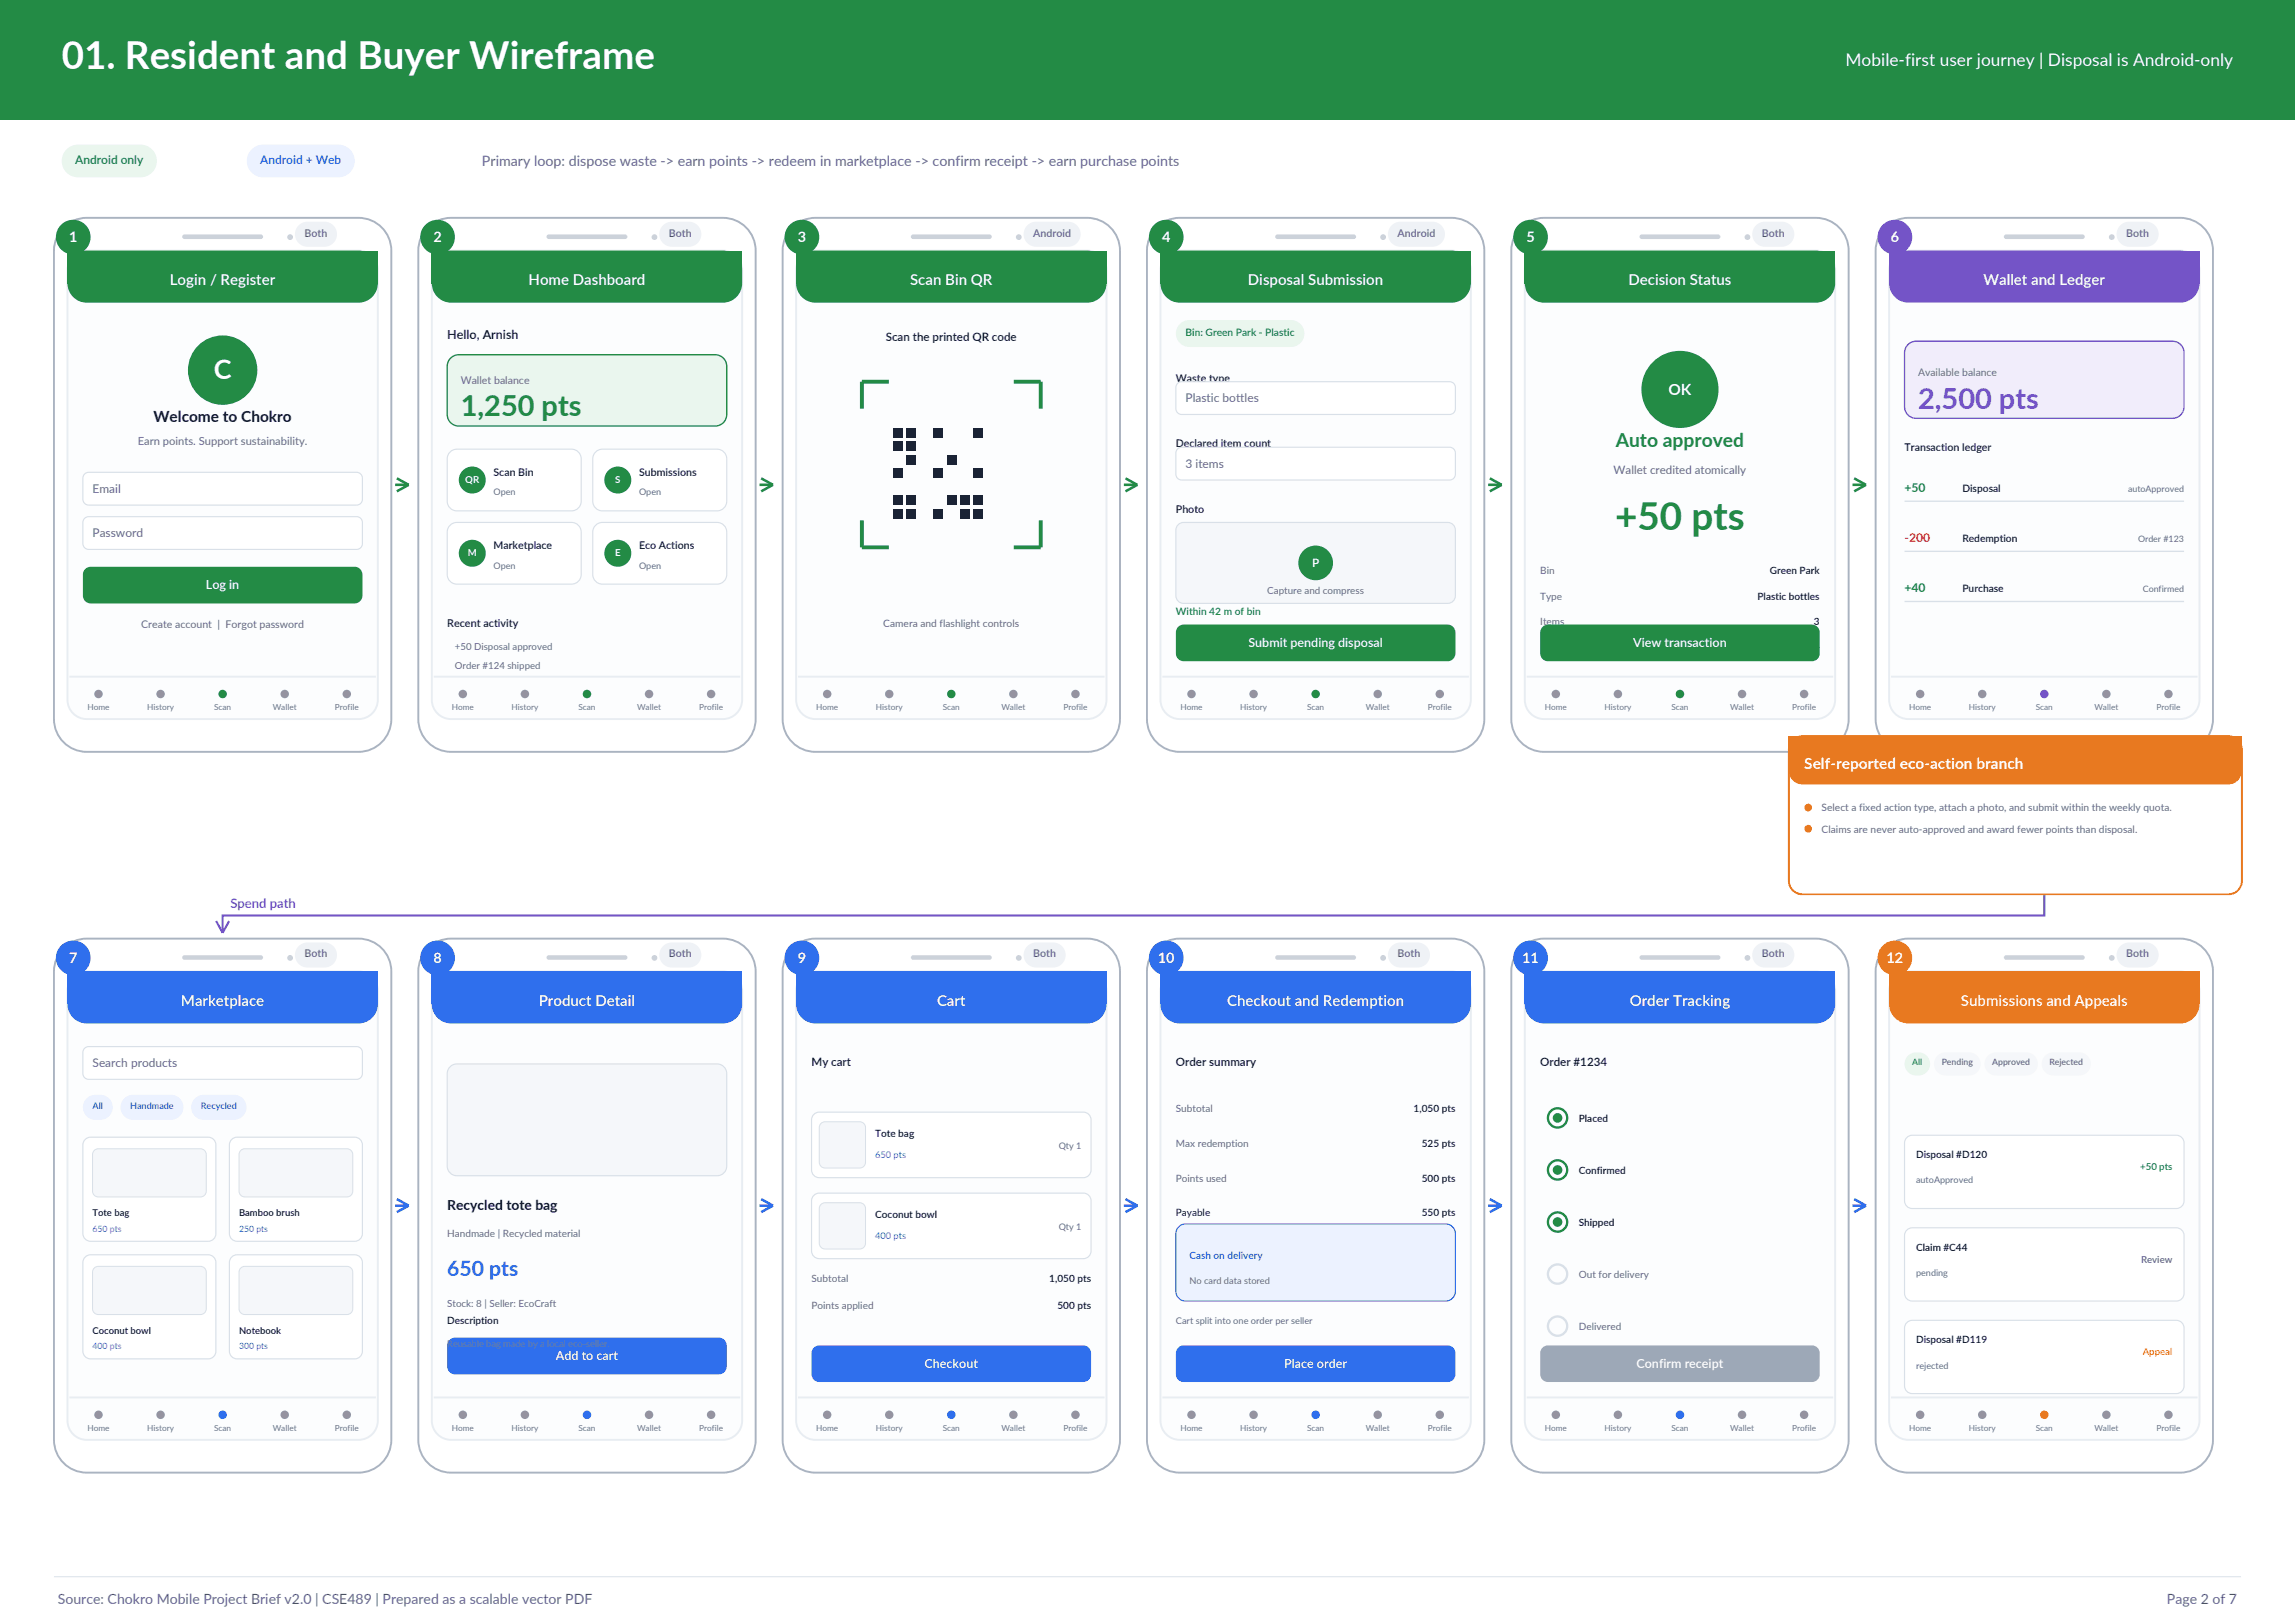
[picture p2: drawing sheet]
<svg xmlns="http://www.w3.org/2000/svg" width="420mm" height="297mm" viewBox="0 0 420 297" stroke-linecap="round" stroke-linejoin="round" font-family="sans-serif">
<defs><g id="words">
<text font-size="7.1" fill="#fff" x="11.3" y="12.7">01. Resident and Buyer Wireframe</text>
<text font-size="7.1" fill="#238b45" x="295.6" y="97">+50 pts</text>
<text font-size="5.3" fill="#238b45" x="84.3" y="76.2">1,250 pts</text>
<text font-size="5.3" fill="#7454c7" x="351" y="74.8">2,500 pts</text>
<text font-size="4.9" fill="#fff" x="39.1" y="69.4">C</text>
<text font-size="3.9" fill="#2f6fed" x="81.8" y="233.5">650 pts</text>
<text font-size="3.5" fill="#238b45" x="295.7" y="81.8">Auto approved</text>
<text font-size="3.2" fill="#fff" x="337.7" y="12">Mobile-first user journey | Disposal is Android-only</text>
<g font-size="2.8" fill="#fff">
<text x="31.1" y="52.2">Login / Register</text>
<text x="96.7" y="52.2">Home Dashboard</text>
<text x="166.5" y="52.2">Scan Bin QR</text>
<text x="228.4" y="52.2">Disposal Submission</text>
<text x="298" y="52.2">Decision Status</text>
<text x="363" y="52.2">Wallet and Ledger</text>
<text x="305.3" y="72.2">OK</text>
<text x="330.2" y="140.7">Self-reported eco-action branch</text>
<text x="33.1" y="184.1">Marketplace</text>
<text x="98.6" y="184.1">Product Detail</text>
<text x="171.5" y="184.1">Cart</text>
<text x="224.6" y="184.1">Checkout and Redemption</text>
<text x="298.2" y="184.1">Order Tracking</text>
<text x="358.9" y="184.1">Submissions and Appeals</text>
</g>
<text font-size="2.8" fill="#172033" x="28.1" y="77.3">Welcome to Chokro</text>
<g font-size="2.6" fill="#5e6b7f">
<text x="88.2" y="30.3">Primary loop: dispose waste -&gt; earn points -&gt; redeem in marketplace -&gt; confirm receipt -&gt; earn purchase points</text>
<text x="10.6" y="293.5">Source: Chokro Mobile Project Brief v2.0 | CSE489 | Prepared as a scalable vector PDF</text>
<text x="396.6" y="293.5">Page 2 of 7</text>
</g>
<g font-size="2.6" fill="#fff">
<text x="12.6" y="44.3">1</text>
<text x="79.3" y="44.3">2</text>
<text x="146" y="44.3">3</text>
<text x="212.7" y="44.3">4</text>
<text x="279.3" y="44.3">5</text>
<text x="346" y="44.3">6</text>
<text x="12.6" y="176.2">7</text>
<text x="79.3" y="176.2">8</text>
<text x="146" y="176.2">9</text>
<text x="211.9" y="176.2">10</text>
<text x="278.6" y="176.2">11</text>
<text x="345.2" y="176.2">12</text>
</g>
<text font-size="2.5" fill="#172033" x="81.8" y="221.5">Recycled tote bag</text>
<text font-size="2.4" fill="#7454c7" x="42.2" y="166.1">Spend path</text>
<text font-size="2.3" fill="#172033" x="81.8" y="62.1">Hello, Arnish</text>
<g font-size="2.3" fill="#fff">
<text x="37.7" y="107.8">Log in</text>
<text x="228.5" y="118.4">Submit pending disposal</text>
<text x="298.9" y="118.4">View transaction</text>
<text x="101.7" y="248.9">Add to cart</text>
<text x="169.2" y="250.3">Checkout</text>
<text x="235" y="250.3">Place order</text>
<text x="299.5" y="250.3">Confirm receipt</text>
</g>
<g font-size="2.2" fill="#238b45">
<text x="13.8" y="30">Android only</text>
<text x="348.5" y="90">+50</text>
<text x="348.5" y="108.3">+40</text>
</g>
<text font-size="2.2" fill="#2f6fed" x="47.6" y="30">Android + Web</text>
<g font-size="2.2" fill="#5e6b7f">
<text x="217" y="73.6">Plastic bottles</text>
<text x="217" y="85.6">3 items</text>
<text x="16.9" y="90.2">Email</text>
<text x="16.9" y="98.3">Password</text>
<text x="16.9" y="195.3">Search products</text>
</g>
<text font-size="2.2" fill="#c73d4b" x="348.5" y="99.1">-200</text>
<g font-size="2.1" fill="#172033">
<text x="162.1" y="62.4">Scan the printed QR code</text>
<text x="148.5" y="195">My cart</text>
<text x="215.2" y="195">Order summary</text>
<text x="281.9" y="195">Order #1234</text>
</g>
<text font-size="2.1" fill="#5e6b7f" x="295.3" y="86.8">Wallet credited atomically</text>
<text font-size="2.1" fill="#fff" x="240.1" y="103.7">P</text>
<text font-size="2" fill="#5e6b7f" x="25.2" y="81.5">Earn points. Support sustainability.</text>
<text font-size="2" fill="#172033" x="81.8" y="114.7">Recent activity</text>
<g font-size="1.9" fill="#5e6b7f">
<text x="55.7" y="43.3">Both</text>
<text x="122.4" y="43.3">Both</text>
<text x="189.1" y="43.3">Android</text>
<text x="255.8" y="43.3">Android</text>
<text x="322.4" y="43.3">Both</text>
<text x="389.1" y="43.3">Both</text>
<text x="84.3" y="70.2">Wallet balance</text>
<text x="351" y="68.8">Available balance</text>
<text x="25.8" y="115">Create account | Forgot password</text>
<text x="161.7" y="114.7">Camera and flashlight controls</text>
<text x="333.4" y="148.5">Select a fixed action type, attach a photo, and submit within the weekly quota.</text>
<text x="333.4" y="152.4">Claims are never auto-approved and award fewer points than disposal.</text>
<text x="55.7" y="175.2">Both</text>
<text x="122.4" y="175.2">Both</text>
<text x="189.1" y="175.2">Both</text>
<text x="255.8" y="175.2">Both</text>
<text x="322.4" y="175.2">Both</text>
<text x="389.1" y="175.2">Both</text>
</g>
<g font-size="1.9" fill="#238b45">
<text x="217" y="61.4">Bin: Green Park - Plastic</text>
<text x="215.2" y="112.5">Within 42 m of bin</text>
</g>
<g font-size="1.9" fill="#172033">
<text x="215.2" y="69.8">Waste type</text>
<text x="215.2" y="81.8">Declared item count</text>
<text x="348.5" y="82.5">Transaction ledger</text>
<text x="90.3" y="87.1">Scan Bin</text>
<text x="116.9" y="87.1">Submissions</text>
<text x="359.1" y="90">Disposal</text>
<text x="215.2" y="93.8">Photo</text>
<text x="90.3" y="100.5">Marketplace</text>
<text x="116.9" y="100.5">Eco Actions</text>
<text x="359.1" y="99.1">Redemption</text>
<text x="359.1" y="108.3">Purchase</text>
</g>
<g font-size="1.8" fill="#fff">
<text x="85.2" y="88.4">QR</text>
<text x="112.6" y="88.4">S</text>
<text x="85.6" y="101.8">M</text>
<text x="112.6" y="101.8">E</text>
</g>
<g font-size="1.8" fill="#5e6b7f">
<text x="281.9" y="105.1">Bin</text>
<text x="231.9" y="108.7">Capture and compress</text>
<text x="281.9" y="109.7">Type</text>
<text x="83.3" y="118.9">+50 Disposal approved</text>
<text x="281.9" y="114.3">Items</text>
<text x="281.9" y="118.9">Decision</text>
<text x="83.3" y="122.4">Order #124 shipped</text>
<text x="215.2" y="203.5">Subtotal</text>
<text x="215.2" y="209.9">Max redemption</text>
<text x="215.2" y="216.2">Points used</text>
<text x="81.8" y="226.4">Handmade | Recycled material</text>
<text x="288.9" y="233.9">Out for delivery</text>
<text x="391.8" y="231">Review</text>
<text x="81.8" y="239.1">Stock: 8 | Seller: EcoCraft</text>
<text x="148.5" y="234.6">Subtotal</text>
<text x="148.5" y="239.5">Points applied</text>
<text x="288.9" y="243.4">Delivered</text>
</g>
<g font-size="1.8" fill="#172033">
<text x="323.9" y="105.1">Green Park</text>
<text x="321.6" y="109.7">Plastic bottles</text>
<text x="329" y="118.9">Auto</text>
<text x="332" y="114.3">3</text>
<text x="258.7" y="203.5">1,050 pts</text>
<text x="160.2" y="208.1">Tote bag</text>
<text x="260.2" y="209.9">525 pts</text>
<text x="288.9" y="205.3">Placed</text>
<text x="288.9" y="214.8">Confirmed</text>
<text x="350.7" y="212">Disposal #D120</text>
<text x="260.2" y="216.2">500 pts</text>
<text x="160.2" y="222.9">Coconut bowl</text>
<text x="215.2" y="222.6">Payable</text>
<text x="260.2" y="222.6">550 pts</text>
<text x="288.9" y="224.3">Shipped</text>
<text x="350.7" y="228.9">Claim #C44</text>
<text x="192" y="234.6">1,050 pts</text>
<text x="193.5" y="239.5">500 pts</text>
<text x="81.8" y="242.3">Description</text>
<text x="350.7" y="245.8">Disposal #D119</text>
</g>
<text font-size="1.8" fill="#238b45" x="391.7" y="214.1">+50 pts</text>
<text font-size="1.8" fill="#2f6fed" x="217.7" y="230.3">Cash on delivery</text>
<text font-size="1.8" fill="#e87920" x="392.1" y="248">Appeal</text>
<g font-size="1.7" fill="#5e6b7f">
<text x="90.3" y="90.7">Open</text>
<text x="116.9" y="90.7">Open</text>
<text x="90.3" y="104.1">Open</text>
<text x="116.9" y="104.1">Open</text>
<text x="193.7" y="210.2">Qty 1</text>
<text x="350.7" y="216.6">autoApproved</text>
<text x="193.7" y="225">Qty 1</text>
<text x="350.7" y="233.5">pending</text>
<text x="217.7" y="234.9">No card data stored</text>
<text x="215.2" y="242.3">Cart split into one order per seller</text>
<text x="81.8" y="246.6">Reusable bag made by a local eco-seller.</text>
<text x="350.7" y="250.4">rejected</text>
</g>
<g font-size="1.7" fill="#2f6fed">
<text x="16.9" y="202.9">All</text>
<text x="23.8" y="202.9">Handmade</text>
<text x="36.8" y="202.9">Recycled</text>
<text x="160.2" y="212">650 pts</text>
<text x="160.2" y="226.8">400 pts</text>
</g>
<g font-size="1.7" fill="#172033">
<text x="16.9" y="222.6">Tote bag</text>
<text x="43.7" y="222.6">Bamboo brush</text>
<text x="16.9" y="244.1">Coconut bowl</text>
<text x="43.7" y="244.1">Notebook</text>
</g>
<g font-size="1.6" fill="#5e6b7f">
<text x="389.5" y="90">autoApproved</text>
<text x="391.3" y="99.1">Order #123</text>
<text x="392.1" y="108.3">Confirmed</text>
<text x="355.3" y="195">Pending</text>
<text x="364.6" y="195">Approved</text>
<text x="375.1" y="195">Rejected</text>
</g>
<text font-size="1.6" fill="#238b45" x="350" y="195">All</text>
<g font-size="1.6" fill="#2f6fed">
<text x="16.9" y="225.4">650 pts</text>
<text x="43.7" y="225.4">250 pts</text>
<text x="16.9" y="246.9">400 pts</text>
<text x="43.7" y="246.9">300 pts</text>
</g>
<g font-size="1.5" fill="#697587">
<text x="16" y="129.9">Home</text>
<text x="26.9" y="129.9">History</text>
<text x="39.2" y="129.9">Scan</text>
<text x="49.9" y="129.9">Wallet</text>
<text x="61.3" y="129.9">Profile</text>
<text x="82.7" y="129.9">Home</text>
<text x="93.6" y="129.9">History</text>
<text x="105.8" y="129.9">Scan</text>
<text x="116.6" y="129.9">Wallet</text>
<text x="128" y="129.9">Profile</text>
<text x="149.3" y="129.9">Home</text>
<text x="160.3" y="129.9">History</text>
<text x="172.5" y="129.9">Scan</text>
<text x="183.3" y="129.9">Wallet</text>
<text x="194.6" y="129.9">Profile</text>
<text x="216" y="129.9">Home</text>
<text x="227" y="129.9">History</text>
<text x="239.2" y="129.9">Scan</text>
<text x="249.9" y="129.9">Wallet</text>
<text x="261.3" y="129.9">Profile</text>
<text x="282.7" y="129.9">Home</text>
<text x="293.6" y="129.9">History</text>
<text x="305.9" y="129.9">Scan</text>
<text x="316.6" y="129.9">Wallet</text>
<text x="328" y="129.9">Profile</text>
<text x="349.4" y="129.9">Home</text>
<text x="360.3" y="129.9">History</text>
<text x="372.5" y="129.9">Scan</text>
<text x="383.3" y="129.9">Wallet</text>
<text x="394.7" y="129.9">Profile</text>
<text x="16" y="261.8">Home</text>
<text x="26.9" y="261.8">History</text>
<text x="39.2" y="261.8">Scan</text>
<text x="49.9" y="261.8">Wallet</text>
<text x="61.3" y="261.8">Profile</text>
<text x="82.7" y="261.8">Home</text>
<text x="93.6" y="261.8">History</text>
<text x="105.8" y="261.8">Scan</text>
<text x="116.6" y="261.8">Wallet</text>
<text x="128" y="261.8">Profile</text>
<text x="149.3" y="261.8">Home</text>
<text x="160.3" y="261.8">History</text>
<text x="172.5" y="261.8">Scan</text>
<text x="183.3" y="261.8">Wallet</text>
<text x="194.6" y="261.8">Profile</text>
<text x="216" y="261.8">Home</text>
<text x="227" y="261.8">History</text>
<text x="239.2" y="261.8">Scan</text>
<text x="249.9" y="261.8">Wallet</text>
<text x="261.3" y="261.8">Profile</text>
<text x="282.7" y="261.8">Home</text>
<text x="293.6" y="261.8">History</text>
<text x="305.9" y="261.8">Scan</text>
<text x="316.6" y="261.8">Wallet</text>
<text x="328" y="261.8">Profile</text>
<text x="349.4" y="261.8">Home</text>
<text x="360.3" y="261.8">History</text>
<text x="372.5" y="261.8">Scan</text>
<text x="383.3" y="261.8">Wallet</text>
<text x="394.7" y="261.8">Profile</text>
</g>
</g></defs>
<path d="M0 0h420v21.9h-420z" fill-rule="evenodd" fill="#238b45"/>
<path d="M11.9 27.6a2.99 2.99 0 0 1 2.4-1.1h11.4a3 3 0 0 1 3 3 3 3 0 0 1-3 3h-11.4a3 3 0 0 1-2.7-1.7 3 3 0 0 1 .3-3.2z" fill-rule="evenodd" fill="#eaf6ee"/>
<path d="M45.8 27.6a2.99 2.99 0 0 1 2.4-1.1h13.7a3 3 0 0 1 3 3 3 3 0 0 1-3 3h-13.7a3 3 0 0 1-2.8-1.7 3 3 0 0 1 .4-3.2z" fill-rule="evenodd" fill="#ecf2ff"/>
<path d="M11.6 41.6a6 6 0 0 1 4.3-1.7h49.7a6 6 0 0 1 6 6v85.7a6 6 0 0 1-6 6h-49.7a6 6 0 0 1-6-6v-85.7a6 6 0 0 1 1.7-4.3z" fill-rule="evenodd" fill="#fff" stroke="#aab4c1" stroke-width=".35"/>
<g fill="#cdd3db">
<path d="M33.5 43l14.2-.1a.42 .42 0 0 1 .5 .4 .42 .42 0 0 1-.5 .4h-13.9a.42 .42 0 0 1-.4-.3 .42 .42 0 0 1 .1-.4z" fill-rule="evenodd"/>
<circle cx="53.1" cy="43.4" r=".53"/>
</g>
<path d="M13.4 46.9a3.5 3.5 0 0 1 2.5-1h49.7a3.5 3.5 0 0 1 3.5 3.5v78.7a3.5 3.5 0 0 1-3.5 3.5h-49.7a3.5 3.5 0 0 1-3.6-3.5v-78.7a3.5 3.5 0 0 1 1.1-2.5z" fill-rule="evenodd" fill="#fcfdfe" stroke="#e8edf2" stroke-width=".35"/>
<g fill="#238b45">
<path d="M13.4 46.9a3.5 3.5 0 0 1 2.5-1h49.7a3.5 3.5 0 0 1 3.5 3.5 6.1 6.1 0 0 1-.6 4.4 3.5 3.5 0 0 1-2.9 1.6h-49.7a3.5 3.5 0 0 1-3.6-3.5 6.1 6.1 0 0 1 .6-4.5z" fill-rule="evenodd"/>
<path d="M12.3 45.9h56.8v6h-56.8z" fill-rule="evenodd"/>
</g>
<path d="M12.7 123.8h56.1" fill="none" stroke="#e8edf2" stroke-width=".35"/>
<g fill="#8a96a8">
<circle cx="18" cy="127" r=".78"/>
<circle cx="29.4" cy="127" r=".78"/>
</g>
<circle cx="40.7" cy="127" r=".78" fill="#238b45"/>
<g fill="#8a96a8">
<circle cx="52.1" cy="127" r=".78"/>
<circle cx="63.5" cy="127" r=".78"/>
</g>
<circle cx="40.7" cy="67.7" r="6.4" fill="#238b45"/>
<g fill="#fff" stroke="#d9e0e8" stroke-width=".21">
<path d="M15.4 86.9l.5-.4 .3-.1h49.1a1.06 1.06 0 0 1 1 1.1v3.9a1.06 1.06 0 0 1-1 1h-49.1a1.06 1.06 0 0 1-1-1v-3.9z" fill-rule="evenodd"/>
<path d="M15.4 95l.5-.4 .3-.1h49.1a1.06 1.06 0 0 1 1 1.1v3.9a1.06 1.06 0 0 1-1 1h-49.1a1.06 1.06 0 0 1-1-1v-3.9z" fill-rule="evenodd"/>
</g>
<g fill="#238b45">
<path d="M15.4 104.3l.7-.5 .5-.1h48.3a1.41 1.41 0 0 1 1.4 1.4v3.9a1.41 1.41 0 0 1-1.4 1.4h-48.3a1.41 1.41 0 0 1-1.4-1.4v-3.9z" fill-rule="evenodd"/>
<circle cx="13.4" cy="43.4" r="3.2"/>
</g>
<path d="M54.6 41.2l1.1-.5 3.7-.1a2.29 2.29 0 0 1 2.3 2.3 2.29 2.29 0 0 1-2.3 2.3h-3.1a2.29 2.29 0 0 1-2.2-1.5 2.29 2.29 0 0 1 .5-2.5z" fill-rule="evenodd" fill="#eff2f6"/>
<path d="M72.3 88.7h2.5M72.6 87.5l2.2 1.2M74.8 88.7l-2.2 1.2" fill="none" stroke="#238b45" stroke-width=".46"/>
<path d="M78.3 41.6a6 6 0 0 1 4.2-1.7h49.8a6 6 0 0 1 6 6v85.7a6 6 0 0 1-6 6h-49.8a6 6 0 0 1-5.9-6v-85.7a6 6 0 0 1 1.7-4.3z" fill-rule="evenodd" fill="#fff" stroke="#aab4c1" stroke-width=".35"/>
<g fill="#cdd3db">
<path d="M100.2 43l14.2-.1a.42 .42 0 0 1 .4 .4 .42 .42 0 0 1-.4 .4h-14a.42 .42 0 0 1-.4-.3 .42 .42 0 0 1 .2-.4z" fill-rule="evenodd"/>
<circle cx="119.8" cy="43.4" r=".53"/>
</g>
<path d="M80.1 46.9a3.5 3.5 0 0 1 2.4-1h49.8a3.5 3.5 0 0 1 3.5 3.5v78.7a3.5 3.5 0 0 1-3.5 3.5h-49.8a3.5 3.5 0 0 1-3.5-3.5v-78.7a3.5 3.5 0 0 1 1.1-2.5z" fill-rule="evenodd" fill="#fcfdfe" stroke="#e8edf2" stroke-width=".35"/>
<g fill="#238b45">
<path d="M80.1 46.9a3.5 3.5 0 0 1 2.4-1h49.8a3.5 3.5 0 0 1 3.5 3.5 6.1 6.1 0 0 1-.6 4.4 3.5 3.5 0 0 1-2.9 1.6h-49.8a3.5 3.5 0 0 1-3.5-3.5 6.1 6.1 0 0 1 .6-4.5z" fill-rule="evenodd"/>
<path d="M79 45.9h56.8v6h-56.8z" fill-rule="evenodd"/>
</g>
<path d="M79.4 123.8h56.1" fill="none" stroke="#e8edf2" stroke-width=".35"/>
<g fill="#8a96a8">
<circle cx="84.7" cy="127" r=".78"/>
<circle cx="96.1" cy="127" r=".78"/>
</g>
<circle cx="107.4" cy="127" r=".78" fill="#238b45"/>
<g fill="#8a96a8">
<circle cx="118.8" cy="127" r=".78"/>
<circle cx="130.1" cy="127" r=".78"/>
</g>
<path d="M82.5 65.5l.9-.5 .6-.1h46.9a2.12 2.12 0 0 1 2.1 2.1v8.8a2.12 2.12 0 0 1-2.1 2.2h-46.9a2.12 2.12 0 0 1-2.2-2.2v-8.8l.1-.5z" fill-rule="evenodd" fill="#eaf6ee" stroke="#238b45" stroke-width=".25"/>
<path d="M82.4 82.7l.7-.4 .5-.1h21a1.76 1.76 0 0 1 1.8 1.8v7.7a1.76 1.76 0 0 1-1.8 1.8h-21a1.76 1.76 0 0 1-1.8-1.8v-7.7l.1-.5z" fill-rule="evenodd" fill="#fff" stroke="#d9e0e8" stroke-width=".21"/>
<circle cx="86.4" cy="87.8" r="2.47" fill="#238b45"/>
<path d="M109 82.7l.8-.4 .4-.1h21a1.76 1.76 0 0 1 1.8 1.8v7.7a1.76 1.76 0 0 1-1.8 1.8h-21a1.76 1.76 0 0 1-1.7-1.8v-7.7v-.5z" fill-rule="evenodd" fill="#fff" stroke="#d9e0e8" stroke-width=".21"/>
<circle cx="113.1" cy="87.8" r="2.47" fill="#238b45"/>
<path d="M82.4 96.1l.7-.4 .5-.1h21a1.76 1.76 0 0 1 1.8 1.8v7.7a1.76 1.76 0 0 1-1.8 1.8h-21a1.76 1.76 0 0 1-1.8-1.8v-7.7l.1-.5z" fill-rule="evenodd" fill="#fff" stroke="#d9e0e8" stroke-width=".21"/>
<circle cx="86.4" cy="101.2" r="2.47" fill="#238b45"/>
<path d="M109 96.1l.8-.4 .4-.1h21a1.76 1.76 0 0 1 1.8 1.8v7.7a1.76 1.76 0 0 1-1.8 1.8h-21a1.76 1.76 0 0 1-1.7-1.8v-7.7v-.5z" fill-rule="evenodd" fill="#fff" stroke="#d9e0e8" stroke-width=".21"/>
<g fill="#238b45">
<circle cx="113.1" cy="101.2" r="2.47"/>
<circle cx="80.1" cy="43.4" r="3.2"/>
</g>
<path d="M121.3 41.2l1-.5 3.8-.1a2.29 2.29 0 0 1 2.3 2.3 2.29 2.29 0 0 1-2.3 2.3h-3.2a2.29 2.29 0 0 1-2.1-1.5 2.29 2.29 0 0 1 .5-2.5z" fill-rule="evenodd" fill="#eff2f6"/>
<path d="M139 88.7h2.5M139.3 87.5l2.2 1.2M141.5 88.7l-2.2 1.2" fill="none" stroke="#238b45" stroke-width=".46"/>
<path d="M145 41.6a6 6 0 0 1 4.2-1.7h49.8a6 6 0 0 1 6 6v85.7a6 6 0 0 1-6 6h-49.8a6 6 0 0 1-6-6v-85.7a6 6 0 0 1 1.8-4.3z" fill-rule="evenodd" fill="#fff" stroke="#aab4c1" stroke-width=".35"/>
<g fill="#cdd3db">
<path d="M166.9 43l14.2-.1a.42 .42 0 0 1 .4 .4 .42 .42 0 0 1-.4 .4h-14a.42 .42 0 0 1-.4-.3 .42 .42 0 0 1 .2-.4z" fill-rule="evenodd"/>
<circle cx="186.4" cy="43.4" r=".53"/>
</g>
<path d="M146.7 46.9a3.5 3.5 0 0 1 2.5-1h49.8a3.5 3.5 0 0 1 3.5 3.5v78.7a3.5 3.5 0 0 1-3.5 3.5h-49.8a3.5 3.5 0 0 1-3.5-3.5v-78.7a3.5 3.5 0 0 1 1-2.5z" fill-rule="evenodd" fill="#fcfdfe" stroke="#e8edf2" stroke-width=".35"/>
<g fill="#238b45">
<path d="M146.7 46.9a3.5 3.5 0 0 1 2.5-1h49.8a3.5 3.5 0 0 1 3.5 3.5 6.1 6.1 0 0 1-.6 4.4 3.5 3.5 0 0 1-2.9 1.6h-49.8a3.5 3.5 0 0 1-3.5-3.5 6.1 6.1 0 0 1 .6-4.5z" fill-rule="evenodd"/>
<path d="M145.7 45.9h56.8v6h-56.8z" fill-rule="evenodd"/>
</g>
<path d="M146 123.8h56.1" fill="none" stroke="#e8edf2" stroke-width=".35"/>
<g fill="#8a96a8">
<circle cx="151.4" cy="127" r=".78"/>
<circle cx="162.7" cy="127" r=".78"/>
</g>
<circle cx="174.1" cy="127" r=".78" fill="#238b45"/>
<g fill="#8a96a8">
<circle cx="185.5" cy="127" r=".78"/>
<circle cx="196.8" cy="127" r=".78"/>
</g>
<path d="M162.7 69.9h-5v4.9M185.5 69.9h5v4.9M157.7 95.2v5h5M190.5 95.2v5h-5" fill="none" stroke="#238b45" stroke-width=".71" stroke-linecap="butt"/>
<g fill="#172033">
<path d="M163.4 93.1h1.7v1.8h-1.7z" fill-rule="evenodd"/>
<path d="M163.4 90.6h1.7v1.8h-1.7z" fill-rule="evenodd"/>
<path d="M163.4 85.7h1.7v1.8h-1.7z" fill-rule="evenodd"/>
<path d="M163.4 80.8h1.7v1.7h-1.7z" fill-rule="evenodd"/>
<path d="M163.4 78.3h1.7v1.8h-1.7z" fill-rule="evenodd"/>
<path d="M165.8 93.1h1.8v1.8h-1.8z" fill-rule="evenodd"/>
<path d="M165.8 90.6h1.8v1.8h-1.8z" fill-rule="evenodd"/>
<path d="M165.8 83.2h1.8v1.8h-1.8z" fill-rule="evenodd"/>
<path d="M165.8 80.8h1.8v1.7h-1.8z" fill-rule="evenodd"/>
<path d="M165.8 78.3h1.8v1.8h-1.8z" fill-rule="evenodd"/>
<path d="M170.8 93.1h1.7v1.8h-1.7z" fill-rule="evenodd"/>
<path d="M170.8 85.7h1.7v1.8h-1.7z" fill-rule="evenodd"/>
<path d="M170.8 78.3h1.7v1.8h-1.7z" fill-rule="evenodd"/>
<path d="M173.2 90.6h1.8v1.8h-1.8z" fill-rule="evenodd"/>
<path d="M173.2 83.2h1.8v1.8h-1.8z" fill-rule="evenodd"/>
<path d="M175.7 93.1h1.8v1.8h-1.8z" fill-rule="evenodd"/>
<path d="M175.7 90.6h1.8v1.8h-1.8z" fill-rule="evenodd"/>
<path d="M178.2 93.1h1.8v1.8h-1.8z" fill-rule="evenodd"/>
<path d="M178.2 90.6h1.8v1.8h-1.8z" fill-rule="evenodd"/>
<path d="M178.2 85.7h1.8v1.8h-1.8z" fill-rule="evenodd"/>
<path d="M178.2 78.3h1.8v1.8h-1.8z" fill-rule="evenodd"/>
</g>
<circle cx="146.8" cy="43.4" r="3.2" fill="#238b45"/>
<path d="M188 41.2l1-.5 .6-.1h5.9a2.29 2.29 0 0 1 2.3 2.3 2.29 2.29 0 0 1-2.3 2.3h-5.9a2.29 2.29 0 0 1-2.1-1.5 2.29 2.29 0 0 1 .5-2.5z" fill-rule="evenodd" fill="#eff2f6"/>
<path d="M205.7 88.7h2.4M206 87.5l2.1 1.2M208.1 88.7l-2.1 1.2" fill="none" stroke="#238b45" stroke-width=".46"/>
<path d="M211.7 41.6a6 6 0 0 1 4.2-1.7h49.7a6 6 0 0 1 6 6v85.7a6 6 0 0 1-6 6h-49.7a6 6 0 0 1-6-6v-85.7a6 6 0 0 1 1.8-4.3z" fill-rule="evenodd" fill="#fff" stroke="#aab4c1" stroke-width=".35"/>
<g fill="#cdd3db">
<path d="M233.6 43l14.2-.1a.42 .42 0 0 1 .4 .4 .42 .42 0 0 1-.4 .4h-14a.42 .42 0 0 1-.4-.3 .42 .42 0 0 1 .2-.4z" fill-rule="evenodd"/>
<circle cx="253.1" cy="43.4" r=".53"/>
</g>
<path d="M213.4 46.9a3.5 3.5 0 0 1 2.5-1h49.7a3.5 3.5 0 0 1 3.6 3.5v78.7a3.5 3.5 0 0 1-3.6 3.5h-49.7a3.5 3.5 0 0 1-3.5-3.5v-78.7a3.5 3.5 0 0 1 1-2.5z" fill-rule="evenodd" fill="#fcfdfe" stroke="#e8edf2" stroke-width=".35"/>
<g fill="#238b45">
<path d="M213.4 46.9a3.5 3.5 0 0 1 2.5-1h49.7a3.5 3.5 0 0 1 3.6 3.5 6.1 6.1 0 0 1-.6 4.4 3.5 3.5 0 0 1-3 1.6h-49.7a3.5 3.5 0 0 1-3.5-3.5 6.1 6.1 0 0 1 .6-4.5z" fill-rule="evenodd"/>
<path d="M212.4 45.9h56.8v6h-56.8z" fill-rule="evenodd"/>
</g>
<path d="M212.7 123.8h56.1" fill="none" stroke="#e8edf2" stroke-width=".35"/>
<g fill="#8a96a8">
<circle cx="218.1" cy="127" r=".78"/>
<circle cx="229.4" cy="127" r=".78"/>
</g>
<circle cx="240.8" cy="127" r=".78" fill="#238b45"/>
<g fill="#8a96a8">
<circle cx="252.1" cy="127" r=".78"/>
<circle cx="263.5" cy="127" r=".78"/>
</g>
<path d="M216.1 59.1l1-.5h.6h18.5a2.47 2.47 0 0 1 2.5 2.4 2.47 2.47 0 0 1-2.5 2.5h-18.5a2.47 2.47 0 0 1-2.4-1.7 2.47 2.47 0 0 1 .8-2.7z" fill-rule="evenodd" fill="#eaf6ee"/>
<g fill="#fff" stroke="#d9e0e8" stroke-width=".21">
<path d="M215.4 70.3l.5-.4 .4-.1h49a1.06 1.06 0 0 1 1 1.1v3.9a1.06 1.06 0 0 1-1 1h-49a1.06 1.06 0 0 1-1.1-1v-3.9z" fill-rule="evenodd"/>
<path d="M215.4 82.3l.5-.4 .4-.1h49a1.06 1.06 0 0 1 1 1.1v3.9a1.06 1.06 0 0 1-1 1h-49a1.06 1.06 0 0 1-1.1-1v-3.9z" fill-rule="evenodd"/>
</g>
<path d="M215.5 96.2l.7-.5 .4-.1h48.3a1.41 1.41 0 0 1 1.4 1.4v12a1.41 1.41 0 0 1-1.4 1.4h-48.3a1.41 1.41 0 0 1-1.4-1.4v-12z" fill-rule="evenodd" fill="#f5f7fa" stroke="#d9e0e8" stroke-width=".21"/>
<g fill="#238b45">
<path d="M215.5 114.9l.7-.5 .4-.1h48.3a1.41 1.41 0 0 1 1.4 1.4v3.9a1.41 1.41 0 0 1-1.4 1.4h-48.3a1.41 1.41 0 0 1-1.4-1.4v-3.9z" fill-rule="evenodd"/>
<circle cx="240.8" cy="103" r="3.2"/>
<circle cx="213.4" cy="43.4" r="3.2"/>
</g>
<path d="M254.7 41.2l1-.5 .6-.1h5.8a2.29 2.29 0 0 1 2.3 2.3 2.29 2.29 0 0 1-2.3 2.3h-5.8a2.29 2.29 0 0 1-2.1-1.5 2.29 2.29 0 0 1 .5-2.5z" fill-rule="evenodd" fill="#eff2f6"/>
<path d="M272.3 88.7h2.5M272.6 87.5l2.2 1.2M274.8 88.7l-2.2 1.2" fill="none" stroke="#238b45" stroke-width=".46"/>
<path d="M278.3 41.6a6 6 0 0 1 4.3-1.7h49.7a6 6 0 0 1 6 6v85.7a6 6 0 0 1-6 6h-49.7a6 6 0 0 1-6-6v-85.7a6 6 0 0 1 1.7-4.3z" fill-rule="evenodd" fill="#fff" stroke="#aab4c1" stroke-width=".35"/>
<g fill="#cdd3db">
<path d="M300.2 43l14.2-.1a.42 .42 0 0 1 .5 .4 .42 .42 0 0 1-.5 .4h-13.9a.42 .42 0 0 1-.4-.3 .42 .42 0 0 1 .1-.4z" fill-rule="evenodd"/>
<circle cx="319.8" cy="43.4" r=".53"/>
</g>
<path d="M280.1 46.9a3.5 3.5 0 0 1 2.5-1h49.7a3.5 3.5 0 0 1 3.5 3.5v78.7a3.5 3.5 0 0 1-3.5 3.5h-49.7a3.5 3.5 0 0 1-3.6-3.5v-78.7a3.5 3.5 0 0 1 1.1-2.5z" fill-rule="evenodd" fill="#fcfdfe" stroke="#e8edf2" stroke-width=".35"/>
<g fill="#238b45">
<path d="M280.1 46.9a3.5 3.5 0 0 1 2.5-1h49.7a3.5 3.5 0 0 1 3.5 3.5 6.1 6.1 0 0 1-.6 4.4 3.5 3.5 0 0 1-2.9 1.6h-49.7a3.5 3.5 0 0 1-3.6-3.5 6.1 6.1 0 0 1 .6-4.5z" fill-rule="evenodd"/>
<path d="M279 45.9h56.8v6h-56.8z" fill-rule="evenodd"/>
</g>
<path d="M279.4 123.8h56.1" fill="none" stroke="#e8edf2" stroke-width=".35"/>
<g fill="#8a96a8">
<circle cx="284.7" cy="127" r=".78"/>
<circle cx="296.1" cy="127" r=".78"/>
</g>
<circle cx="307.4" cy="127" r=".78" fill="#238b45"/>
<g fill="#8a96a8">
<circle cx="318.8" cy="127" r=".78"/>
<circle cx="330.2" cy="127" r=".78"/>
</g>
<g fill="#238b45">
<path d="M282.1 114.9l.7-.5 .5-.1h48.3a1.41 1.41 0 0 1 1.4 1.4v3.9a1.41 1.41 0 0 1-1.4 1.4h-48.3a1.41 1.41 0 0 1-1.4-1.4v-3.9z" fill-rule="evenodd"/>
<circle cx="307.4" cy="71.3" r="7.1"/>
<circle cx="280.1" cy="43.4" r="3.2"/>
</g>
<path d="M321.3 41.2l1.1-.5 3.7-.1a2.29 2.29 0 0 1 2.3 2.3 2.29 2.29 0 0 1-2.3 2.3h-3.1a2.29 2.29 0 0 1-2.2-1.5 2.29 2.29 0 0 1 .5-2.5z" fill-rule="evenodd" fill="#eff2f6"/>
<path d="M339 88.7h2.5M339.3 87.5l2.2 1.2M341.5 88.7l-2.2 1.2" fill="none" stroke="#238b45" stroke-width=".46"/>
<path d="M345 41.6a6 6 0 0 1 4.2-1.7h49.8a6 6 0 0 1 6 6v85.7a6 6 0 0 1-6 6h-49.8a6 6 0 0 1-5.9-6v-85.7a6 6 0 0 1 1.7-4.3z" fill-rule="evenodd" fill="#fff" stroke="#aab4c1" stroke-width=".35"/>
<g fill="#cdd3db">
<path d="M366.8 43.1l.3-.2h14a.42 .42 0 0 1 .4 .4 .42 .42 0 0 1-.4 .4h-14a.42 .42 0 0 1-.3-.6z" fill-rule="evenodd"/>
<circle cx="386.5" cy="43.4" r=".53"/>
</g>
<path d="M346.8 46.9a3.5 3.5 0 0 1 2.4-1h49.8a3.5 3.5 0 0 1 3.5 3.5v78.7a3.5 3.5 0 0 1-3.5 3.5h-49.8a3.5 3.5 0 0 1-3.5-3.5v-78.7a3.5 3.5 0 0 1 1.1-2.5z" fill-rule="evenodd" fill="#fcfdfe" stroke="#e8edf2" stroke-width=".35"/>
<g fill="#7454c7">
<path d="M346.8 46.9a3.5 3.5 0 0 1 2.4-1h49.8a3.5 3.5 0 0 1 3.5 3.5 6.1 6.1 0 0 1-.6 4.4 3.5 3.5 0 0 1-2.9 1.6h-49.8a3.5 3.5 0 0 1-3.5-3.5 6.1 6.1 0 0 1 .6-4.5z" fill-rule="evenodd"/>
<path d="M345.7 45.9h56.8v6h-56.8z" fill-rule="evenodd"/>
</g>
<path d="M346.1 123.8h56.1" fill="none" stroke="#e8edf2" stroke-width=".35"/>
<g fill="#8a96a8">
<circle cx="351.4" cy="127" r=".78"/>
<circle cx="362.8" cy="127" r=".78"/>
</g>
<circle cx="374.1" cy="127" r=".78" fill="#7454c7"/>
<g fill="#8a96a8">
<circle cx="385.5" cy="127" r=".78"/>
<circle cx="396.8" cy="127" r=".78"/>
</g>
<path d="M349.2 63.1l.9-.6 .6-.1h46.9a2.12 2.12 0 0 1 2.1 2.2v9.8a2.12 2.12 0 0 1-2.1 2.2h-46.9a2.12 2.12 0 0 1-2.2-2.2v-9.8l.1-.6z" fill-rule="evenodd" fill="#f1edfb" stroke="#7454c7" stroke-width=".25"/>
<path d="M348.5 91.7h51.2M348.5 100.9h51.2M348.5 110.1h51.2" fill="none" stroke="#d9e0e8" stroke-width=".25"/>
<circle cx="346.8" cy="43.4" r="3.2" fill="#7454c7"/>
<path d="M388 41.2l1-.5 3.8-.1a2.29 2.29 0 0 1 2.3 2.3 2.29 2.29 0 0 1-2.3 2.3h-3.2a2.29 2.29 0 0 1-2.1-1.5 2.29 2.29 0 0 1 .5-2.5z" fill-rule="evenodd" fill="#eff2f6"/>
<path d="M11.6 173.5a6 6 0 0 1 4.3-1.7h49.7a6 6 0 0 1 6 6v85.7a6 6 0 0 1-6 6h-49.7a6 6 0 0 1-6-6v-85.7a6 6 0 0 1 1.7-4.3z" fill-rule="evenodd" fill="#fff" stroke="#aab4c1" stroke-width=".35"/>
<g fill="#cdd3db">
<path d="M33.4 175l.4-.2h13.9a.42 .42 0 0 1 .5 .4 .42 .42 0 0 1-.5 .4h-13.9a.42 .42 0 0 1-.4-.6z" fill-rule="evenodd"/>
<circle cx="53.1" cy="175.3" r=".53"/>
</g>
<path d="M13.4 178.8a3.5 3.5 0 0 1 2.5-1h49.7a3.5 3.5 0 0 1 3.5 3.5v78.7a3.5 3.5 0 0 1-3.5 3.5h-49.7a3.5 3.5 0 0 1-3.6-3.5v-78.7a3.5 3.5 0 0 1 1.1-2.5z" fill-rule="evenodd" fill="#fcfdfe" stroke="#e8edf2" stroke-width=".35"/>
<g fill="#2f6fed">
<path d="M13.4 178.8a3.5 3.5 0 0 1 2.5-1h49.7a3.5 3.5 0 0 1 3.5 3.5 6.1 6.1 0 0 1-.6 4.4 3.5 3.5 0 0 1-2.9 1.6h-49.7a3.5 3.5 0 0 1-3.6-3.5 6.1 6.1 0 0 1 .6-4.5z" fill-rule="evenodd"/>
<path d="M12.3 177.8h56.8v6h-56.8z" fill-rule="evenodd"/>
</g>
<path d="M12.7 255.7h56.1" fill="none" stroke="#e8edf2" stroke-width=".35"/>
<g fill="#8a96a8">
<circle cx="18" cy="258.9" r=".78"/>
<circle cx="29.4" cy="258.9" r=".78"/>
</g>
<circle cx="40.7" cy="258.9" r=".78" fill="#2f6fed"/>
<g fill="#8a96a8">
<circle cx="52.1" cy="258.9" r=".78"/>
<circle cx="63.5" cy="258.9" r=".78"/>
</g>
<path d="M15.6 191.7l.6-.2h49.1a1.06 1.06 0 0 1 1 1.1v3.9a1.06 1.06 0 0 1-1 1h-49.1a1.06 1.06 0 0 1-1-1v-3.9v-.4z" fill-rule="evenodd" fill="#fff" stroke="#d9e0e8" stroke-width=".21"/>
<g fill="#ecf2ff">
<path d="M15.8 201a3.4 3.4 0 0 1 4.2 0 2.29 2.29 0 0 1 .5 2.5 2.29 2.29 0 0 1-2.2 1.4 2.5 2.5 0 0 1-3.1-2.3l.1-.6z" fill-rule="evenodd"/>
<path d="M22.7 201l1-.6 .6-.1h7a2.29 2.29 0 0 1 2.3 2.3 2.29 2.29 0 0 1-2.3 2.3h-7a2.29 2.29 0 0 1-2.1-1.4 2.29 2.29 0 0 1 .5-2.5z" fill-rule="evenodd"/>
<path d="M35.7 201l1-.6 .6-.1h5.5a2.29 2.29 0 0 1 2.3 2.3 2.29 2.29 0 0 1-2.3 2.3h-5.5a2.29 2.29 0 0 1-2.1-1.4 2.29 2.29 0 0 1 .5-2.5z" fill-rule="evenodd"/>
</g>
<path d="M15.7 208.4l.9-.3h21.5a1.41 1.41 0 0 1 1.4 1.4v16.2a1.41 1.41 0 0 1-1.4 1.5h-21.5a1.41 1.41 0 0 1-1.4-1.5v-16.2v-.4z" fill-rule="evenodd" fill="#fff" stroke="#d9e0e8" stroke-width=".21"/>
<path d="M17.4 210.4l.6-.2h18.7a1.06 1.06 0 0 1 1 1.1v6.7a1.06 1.06 0 0 1-1 1h-18.7a1.06 1.06 0 0 1-1.1-1v-6.7l.1-.4z" fill-rule="evenodd" fill="#f5f7fa" stroke="#d9e0e8" stroke-width=".18"/>
<path d="M42.3 208.7l.6-.5 .5-.1h21.5a1.41 1.41 0 0 1 1.4 1.4v16.2a1.41 1.41 0 0 1-1.4 1.5h-21.5a1.41 1.41 0 0 1-1.4-1.5v-16.2z" fill-rule="evenodd" fill="#fff" stroke="#d9e0e8" stroke-width=".21"/>
<path d="M44.2 210.4l.6-.2h18.7a1.06 1.06 0 0 1 1.1 1.1v6.7a1.06 1.06 0 0 1-1.1 1h-18.7a1.06 1.06 0 0 1-1.1-1v-6.7l.1-.4z" fill-rule="evenodd" fill="#f5f7fa" stroke="#d9e0e8" stroke-width=".18"/>
<path d="M15.7 229.9l.9-.3h21.5a1.41 1.41 0 0 1 1.4 1.4v16.3a1.41 1.41 0 0 1-1.4 1.4h-21.5a1.41 1.41 0 0 1-1.4-1.4v-16.3v-.4z" fill-rule="evenodd" fill="#fff" stroke="#d9e0e8" stroke-width=".21"/>
<path d="M17.4 231.9l.6-.2h18.7a1.06 1.06 0 0 1 1 1.1v6.7a1.06 1.06 0 0 1-1 1.1h-18.7a1.06 1.06 0 0 1-1.1-1.1v-6.7l.1-.3z" fill-rule="evenodd" fill="#f5f7fa" stroke="#d9e0e8" stroke-width=".18"/>
<path d="M42.3 230.2l.6-.5 .5-.1h21.5a1.41 1.41 0 0 1 1.4 1.4v16.3a1.41 1.41 0 0 1-1.4 1.4h-21.5a1.41 1.41 0 0 1-1.4-1.4v-16.3z" fill-rule="evenodd" fill="#fff" stroke="#d9e0e8" stroke-width=".21"/>
<path d="M44.2 231.9l.6-.2h18.7a1.06 1.06 0 0 1 1.1 1.1v6.7a1.06 1.06 0 0 1-1.1 1.1h-18.7a1.06 1.06 0 0 1-1.1-1.1v-6.7l.1-.3z" fill-rule="evenodd" fill="#f5f7fa" stroke="#d9e0e8" stroke-width=".18"/>
<circle cx="13.4" cy="175.3" r="3.2" fill="#2f6fed"/>
<path d="M54.6 173.1l1.1-.5 3.7-.1a2.29 2.29 0 0 1 2.3 2.3 2.29 2.29 0 0 1-2.3 2.3h-3.1a2.29 2.29 0 0 1-2.2-1.5 2.29 2.29 0 0 1 .5-2.5z" fill-rule="evenodd" fill="#eff2f6"/>
<path d="M72.6 219.4l2.2 1.2M72.3 220.6h2.5M74.8 220.6l-2.2 1.2" fill="none" stroke="#2f6fed" stroke-width=".46"/>
<path d="M78.3 173.5a6 6 0 0 1 4.2-1.7h49.8a6 6 0 0 1 6 6v85.7a6 6 0 0 1-6 6h-49.8a6 6 0 0 1-5.9-6v-85.7a6 6 0 0 1 1.7-4.3z" fill-rule="evenodd" fill="#fff" stroke="#aab4c1" stroke-width=".35"/>
<g fill="#cdd3db">
<path d="M100.1 175l.3-.2h14a.42 .42 0 0 1 .4 .4 .42 .42 0 0 1-.4 .4h-14a.42 .42 0 0 1-.3-.6z" fill-rule="evenodd"/>
<circle cx="119.8" cy="175.3" r=".53"/>
</g>
<path d="M80.1 178.8a3.5 3.5 0 0 1 2.4-1h49.8a3.5 3.5 0 0 1 3.5 3.5v78.7a3.5 3.5 0 0 1-3.5 3.5h-49.8a3.5 3.5 0 0 1-3.5-3.5v-78.7a3.5 3.5 0 0 1 1.1-2.5z" fill-rule="evenodd" fill="#fcfdfe" stroke="#e8edf2" stroke-width=".35"/>
<g fill="#2f6fed">
<path d="M80.1 178.8a3.5 3.5 0 0 1 2.4-1h49.8a3.5 3.5 0 0 1 3.5 3.5 6.1 6.1 0 0 1-.6 4.4 3.5 3.5 0 0 1-2.9 1.6h-49.8a3.5 3.5 0 0 1-3.5-3.5 6.1 6.1 0 0 1 .6-4.5z" fill-rule="evenodd"/>
<path d="M79 177.8h56.8v6h-56.8z" fill-rule="evenodd"/>
</g>
<path d="M79.4 255.7h56.1" fill="none" stroke="#e8edf2" stroke-width=".35"/>
<g fill="#8a96a8">
<circle cx="84.7" cy="258.9" r=".78"/>
<circle cx="96.1" cy="258.9" r=".78"/>
</g>
<circle cx="107.4" cy="258.9" r=".78" fill="#2f6fed"/>
<g fill="#8a96a8">
<circle cx="118.8" cy="258.9" r=".78"/>
<circle cx="130.1" cy="258.9" r=".78"/>
</g>
<path d="M82.4 195.2l.7-.4 .5-.1h47.6a1.76 1.76 0 0 1 1.8 1.8v16.9a1.76 1.76 0 0 1-1.8 1.8h-47.6a1.76 1.76 0 0 1-1.8-1.8v-16.9l.1-.5z" fill-rule="evenodd" fill="#f5f7fa" stroke="#d9e0e8" stroke-width=".21"/>
<g fill="#2f6fed">
<path d="M82.4 245.1l.9-.3h48.3a1.41 1.41 0 0 1 1.4 1.4v3.9a1.41 1.41 0 0 1-1.4 1.4h-48.3a1.41 1.41 0 0 1-1.5-1.4v-3.9l.1-.4z" fill-rule="evenodd"/>
<circle cx="80.1" cy="175.3" r="3.2"/>
</g>
<path d="M121.3 173.1l1-.5 3.8-.1a2.29 2.29 0 0 1 2.3 2.3 2.29 2.29 0 0 1-2.3 2.3h-3.2a2.29 2.29 0 0 1-2.1-1.5 2.29 2.29 0 0 1 .5-2.5z" fill-rule="evenodd" fill="#eff2f6"/>
<path d="M139.3 219.4l2.2 1.2M139 220.6h2.5M141.5 220.6l-2.2 1.2" fill="none" stroke="#2f6fed" stroke-width=".46"/>
<path d="M145 173.5a6 6 0 0 1 4.2-1.7h49.8a6 6 0 0 1 6 6v85.7a6 6 0 0 1-6 6h-49.8a6 6 0 0 1-6-6v-85.7a6 6 0 0 1 1.8-4.3z" fill-rule="evenodd" fill="#fff" stroke="#aab4c1" stroke-width=".35"/>
<g fill="#cdd3db">
<path d="M166.7 175l.4-.2h14a.42 .42 0 0 1 .4 .4 .42 .42 0 0 1-.4 .4h-14a.42 .42 0 0 1-.4-.6z" fill-rule="evenodd"/>
<circle cx="186.4" cy="175.3" r=".53"/>
</g>
<path d="M146.7 178.8a3.5 3.5 0 0 1 2.5-1h49.8a3.5 3.5 0 0 1 3.5 3.5v78.7a3.5 3.5 0 0 1-3.5 3.5h-49.8a3.5 3.5 0 0 1-3.5-3.5v-78.7a3.5 3.5 0 0 1 1-2.5z" fill-rule="evenodd" fill="#fcfdfe" stroke="#e8edf2" stroke-width=".35"/>
<g fill="#2f6fed">
<path d="M146.7 178.8a3.5 3.5 0 0 1 2.5-1h49.8a3.5 3.5 0 0 1 3.5 3.5 6.1 6.1 0 0 1-.6 4.4 3.5 3.5 0 0 1-2.9 1.6h-49.8a3.5 3.5 0 0 1-3.5-3.5 6.1 6.1 0 0 1 .6-4.5z" fill-rule="evenodd"/>
<path d="M145.7 177.8h56.8v6h-56.8z" fill-rule="evenodd"/>
</g>
<path d="M146 255.7h56.1" fill="none" stroke="#e8edf2" stroke-width=".35"/>
<g fill="#8a96a8">
<circle cx="151.4" cy="258.9" r=".78"/>
<circle cx="162.7" cy="258.9" r=".78"/>
</g>
<circle cx="174.1" cy="258.9" r=".78" fill="#2f6fed"/>
<g fill="#8a96a8">
<circle cx="185.5" cy="258.9" r=".78"/>
<circle cx="196.8" cy="258.9" r=".78"/>
</g>
<path d="M149.1 203.8l.8-.3h48.4a1.41 1.41 0 0 1 1.4 1.4v9.2a1.41 1.41 0 0 1-1.4 1.4h-48.4a1.41 1.41 0 0 1-1.4-1.4v-9.2l.1-.4z" fill-rule="evenodd" fill="#fff" stroke="#d9e0e8" stroke-width=".21"/>
<path d="M150.4 205.5l.6-.2h6.3a1.06 1.06 0 0 1 1.1 1v6.4a1.06 1.06 0 0 1-1.1 1h-6.3a1.06 1.06 0 0 1-1.1-1v-6.4l.1-.3z" fill-rule="evenodd" fill="#f5f7fa" stroke="#d9e0e8" stroke-width=".18"/>
<path d="M149.1 218.6l.8-.3h48.4a1.41 1.41 0 0 1 1.4 1.4v9.2a1.41 1.41 0 0 1-1.4 1.4h-48.4a1.41 1.41 0 0 1-1.4-1.4v-9.2l.1-.4z" fill-rule="evenodd" fill="#fff" stroke="#d9e0e8" stroke-width=".21"/>
<path d="M150.1 220.5l.6-.4h.3h6.3a1.06 1.06 0 0 1 1.1 1.1v6.3a1.06 1.06 0 0 1-1.1 1.1h-6.3a1.06 1.06 0 0 1-1.1-1.1v-6.3z" fill-rule="evenodd" fill="#f5f7fa" stroke="#d9e0e8" stroke-width=".18"/>
<g fill="#2f6fed">
<path d="M149.1 246.5l.8-.3h48.4a1.41 1.41 0 0 1 1.4 1.4v3.9a1.41 1.41 0 0 1-1.4 1.4h-48.4a1.41 1.41 0 0 1-1.4-1.4v-3.9l.1-.4z" fill-rule="evenodd"/>
<circle cx="146.8" cy="175.3" r="3.2"/>
</g>
<path d="M188 173.1l1-.5 3.7-.1a2.29 2.29 0 0 1 2.3 2.3 2.29 2.29 0 0 1-2.3 2.3h-3.1a2.29 2.29 0 0 1-2.1-1.5 2.29 2.29 0 0 1 .5-2.5z" fill-rule="evenodd" fill="#eff2f6"/>
<path d="M206 219.4l2.1 1.2M205.7 220.6h2.4M208.1 220.6l-2.1 1.2" fill="none" stroke="#2f6fed" stroke-width=".46"/>
<path d="M211.7 173.5a6 6 0 0 1 4.2-1.7h49.7a6 6 0 0 1 6 6v85.7a6 6 0 0 1-6 6h-49.7a6 6 0 0 1-6-6v-85.7a6 6 0 0 1 1.8-4.3z" fill-rule="evenodd" fill="#fff" stroke="#aab4c1" stroke-width=".35"/>
<g fill="#cdd3db">
<path d="M233.4 175l.4-.2h14a.42 .42 0 0 1 .4 .4 .42 .42 0 0 1-.4 .4h-14a.42 .42 0 0 1-.4-.6z" fill-rule="evenodd"/>
<circle cx="253.1" cy="175.3" r=".53"/>
</g>
<path d="M213.4 178.8a3.5 3.5 0 0 1 2.5-1h49.7a3.5 3.5 0 0 1 3.6 3.5v78.7a3.5 3.5 0 0 1-3.6 3.5h-49.7a3.5 3.5 0 0 1-3.5-3.5v-78.7a3.5 3.5 0 0 1 1-2.5z" fill-rule="evenodd" fill="#fcfdfe" stroke="#e8edf2" stroke-width=".35"/>
<g fill="#2f6fed">
<path d="M213.4 178.8a3.5 3.5 0 0 1 2.5-1h49.7a3.5 3.5 0 0 1 3.6 3.5 6.1 6.1 0 0 1-.6 4.4 3.5 3.5 0 0 1-3 1.6h-49.7a3.5 3.5 0 0 1-3.5-3.5 6.1 6.1 0 0 1 .6-4.5z" fill-rule="evenodd"/>
<path d="M212.4 177.8h56.8v6h-56.8z" fill-rule="evenodd"/>
</g>
<path d="M212.7 255.7h56.1" fill="none" stroke="#e8edf2" stroke-width=".35"/>
<g fill="#8a96a8">
<circle cx="218.1" cy="258.9" r=".78"/>
<circle cx="229.4" cy="258.9" r=".78"/>
</g>
<circle cx="240.8" cy="258.9" r=".78" fill="#2f6fed"/>
<g fill="#8a96a8">
<circle cx="252.1" cy="258.9" r=".78"/>
<circle cx="263.5" cy="258.9" r=".78"/>
</g>
<path d="M215.7 224.5l.8-.5h.5h47.6a1.76 1.76 0 0 1 1.7 1.7v10.6a1.76 1.76 0 0 1-1.7 1.8h-47.6a1.76 1.76 0 0 1-1.8-1.8v-10.6l.1-.4z" fill-rule="evenodd" fill="#ecf2ff" stroke="#2f6fed" stroke-width=".21"/>
<g fill="#2f6fed">
<path d="M215.5 246.8l.7-.5 .4-.1h48.3a1.41 1.41 0 0 1 1.4 1.4v3.9a1.41 1.41 0 0 1-1.4 1.4h-48.3a1.41 1.41 0 0 1-1.4-1.4v-3.9z" fill-rule="evenodd"/>
<circle cx="213.4" cy="175.3" r="3.2"/>
</g>
<path d="M254.7 173.1l1-.5 3.7-.1a2.29 2.29 0 0 1 2.3 2.3 2.29 2.29 0 0 1-2.3 2.3h-3.1a2.29 2.29 0 0 1-2.1-1.5 2.29 2.29 0 0 1 .5-2.5z" fill-rule="evenodd" fill="#eff2f6"/>
<path d="M272.6 219.4l2.2 1.2M272.3 220.6h2.5M274.8 220.6l-2.2 1.2" fill="none" stroke="#2f6fed" stroke-width=".46"/>
<path d="M278.3 173.5a6 6 0 0 1 4.3-1.7h49.7a6 6 0 0 1 6 6v85.7a6 6 0 0 1-6 6h-49.7a6 6 0 0 1-6-6v-85.7a6 6 0 0 1 1.7-4.3z" fill-rule="evenodd" fill="#fff" stroke="#aab4c1" stroke-width=".35"/>
<g fill="#cdd3db">
<path d="M300.1 175l.4-.2h13.9a.42 .42 0 0 1 .5 .4 .42 .42 0 0 1-.5 .4h-13.9a.42 .42 0 0 1-.4-.6z" fill-rule="evenodd"/>
<circle cx="319.8" cy="175.3" r=".53"/>
</g>
<path d="M280.1 178.8a3.5 3.5 0 0 1 2.5-1h49.7a3.5 3.5 0 0 1 3.5 3.5v78.7a3.5 3.5 0 0 1-3.5 3.5h-49.7a3.5 3.5 0 0 1-3.6-3.5v-78.7a3.5 3.5 0 0 1 1.1-2.5z" fill-rule="evenodd" fill="#fcfdfe" stroke="#e8edf2" stroke-width=".35"/>
<g fill="#2f6fed">
<path d="M280.1 178.8a3.5 3.5 0 0 1 2.5-1h49.7a3.5 3.5 0 0 1 3.5 3.5 6.1 6.1 0 0 1-.6 4.4 3.5 3.5 0 0 1-2.9 1.6h-49.7a3.5 3.5 0 0 1-3.6-3.5 6.1 6.1 0 0 1 .6-4.5z" fill-rule="evenodd"/>
<path d="M279 177.8h56.8v6h-56.8z" fill-rule="evenodd"/>
</g>
<path d="M279.4 255.7h56.1" fill="none" stroke="#e8edf2" stroke-width=".35"/>
<g fill="#8a96a8">
<circle cx="284.7" cy="258.9" r=".78"/>
<circle cx="296.1" cy="258.9" r=".78"/>
</g>
<circle cx="307.4" cy="258.9" r=".78" fill="#2f6fed"/>
<g fill="#8a96a8">
<circle cx="318.8" cy="258.9" r=".78"/>
<circle cx="330.2" cy="258.9" r=".78"/>
</g>
<circle cx="285" cy="204.6" r="1.76" fill="none" stroke="#238b45" stroke-width=".42"/>
<circle cx="285" cy="204.6" r=".88" fill="#238b45"/>
<circle cx="285" cy="214.1" r="1.76" fill="none" stroke="#238b45" stroke-width=".42"/>
<circle cx="285" cy="214.1" r=".88" fill="#238b45"/>
<circle cx="285" cy="223.6" r="1.76" fill="none" stroke="#238b45" stroke-width=".42"/>
<circle cx="285" cy="223.6" r=".88" fill="#238b45"/>
<g fill="none" stroke="#d9e0e8" stroke-width=".42">
<circle cx="285" cy="233.1" r="1.76"/>
<circle cx="285" cy="242.7" r="1.76"/>
</g>
<path d="M282.1 246.8l.7-.5 .5-.1h48.3a1.41 1.41 0 0 1 1.4 1.4v3.9a1.41 1.41 0 0 1-1.4 1.4h-48.3a1.41 1.41 0 0 1-1.4-1.4v-3.9z" fill-rule="evenodd" fill="#9da8b7"/>
<circle cx="280.1" cy="175.3" r="3.2" fill="#2f6fed"/>
<path d="M321.3 173.1l1.1-.5 3.7-.1a2.29 2.29 0 0 1 2.3 2.3 2.29 2.29 0 0 1-2.3 2.3h-3.1a2.29 2.29 0 0 1-2.2-1.5 2.29 2.29 0 0 1 .5-2.5z" fill-rule="evenodd" fill="#eff2f6"/>
<path d="M339.3 219.4l2.2 1.2M339 220.6h2.5M341.5 220.6l-2.2 1.2" fill="none" stroke="#2f6fed" stroke-width=".46"/>
<path d="M345 173.5a6 6 0 0 1 4.2-1.7h49.8a6 6 0 0 1 6 6v85.7a6 6 0 0 1-6 6h-49.8a6 6 0 0 1-5.9-6v-85.7a6 6 0 0 1 1.7-4.3z" fill-rule="evenodd" fill="#fff" stroke="#aab4c1" stroke-width=".35"/>
<g fill="#cdd3db">
<path d="M366.8 175l.3-.2h14a.42 .42 0 0 1 .4 .4 .42 .42 0 0 1-.4 .4h-14a.42 .42 0 0 1-.3-.6z" fill-rule="evenodd"/>
<circle cx="386.5" cy="175.3" r=".53"/>
</g>
<path d="M346.8 178.8a3.5 3.5 0 0 1 2.4-1h49.8a3.5 3.5 0 0 1 3.5 3.5v78.7a3.5 3.5 0 0 1-3.5 3.5h-49.8a3.5 3.5 0 0 1-3.5-3.5v-78.7a3.5 3.5 0 0 1 1.1-2.5z" fill-rule="evenodd" fill="#fcfdfe" stroke="#e8edf2" stroke-width=".35"/>
<g fill="#e87920">
<path d="M346.8 178.8a3.5 3.5 0 0 1 2.4-1h49.8a3.5 3.5 0 0 1 3.5 3.5 6.1 6.1 0 0 1-.6 4.4 3.5 3.5 0 0 1-2.9 1.6h-49.8a3.5 3.5 0 0 1-3.5-3.5 6.1 6.1 0 0 1 .6-4.5z" fill-rule="evenodd"/>
<path d="M345.7 177.8h56.8v6h-56.8z" fill-rule="evenodd"/>
</g>
<path d="M346.1 255.7h56.1" fill="none" stroke="#e8edf2" stroke-width=".35"/>
<g fill="#8a96a8">
<circle cx="351.4" cy="258.9" r=".78"/>
<circle cx="362.8" cy="258.9" r=".78"/>
</g>
<circle cx="374.1" cy="258.9" r=".78" fill="#e87920"/>
<g fill="#8a96a8">
<circle cx="385.5" cy="258.9" r=".78"/>
<circle cx="396.8" cy="258.9" r=".78"/>
</g>
<path d="M349.2 193.2a2.35 2.35 0 0 1 2.7-.4 2.35 2.35 0 0 1 1.3 2.5 2.42 2.42 0 0 1-2.3 1.5 2.42 2.42 0 0 1-2.3-1.5 2.12 2.12 0 0 1 .6-2.1z" fill-rule="evenodd" fill="#eaf6ee"/>
<g fill="#f5f7fa">
<path d="M354.6 193.2l.9-.5 .5-.1h4.4a2.12 2.12 0 0 1 2.1 2.1 2.12 2.12 0 0 1-2.1 2.1h-4.4a2.12 2.12 0 0 1-1.9-1.3 2.12 2.12 0 0 1 .5-2.3z" fill-rule="evenodd"/>
<path d="M363.8 193.2l.9-.5 .6-.1h5.5a2.12 2.12 0 0 1 2.1 2.1 2.12 2.12 0 0 1-2.1 2.1h-5.5a2.12 2.12 0 0 1-2-1.3 2.12 2.12 0 0 1 .5-2.3z" fill-rule="evenodd"/>
<path d="M374.3 193.2l.9-.5 .6-.1h4.7a2.12 2.12 0 0 1 2.1 2.1 2.12 2.12 0 0 1-2.1 2.1h-4.7a2.12 2.12 0 0 1-2-1.3 2.12 2.12 0 0 1 .5-2.3z" fill-rule="evenodd"/>
</g>
<g fill="#fff" stroke="#d9e0e8" stroke-width=".21">
<path d="M348.8 208.3l.7-.5 .5-.1h48.3a1.41 1.41 0 0 1 1.4 1.5v10.5a1.41 1.41 0 0 1-1.4 1.5h-48.3a1.41 1.41 0 0 1-1.5-1.5v-10.5z" fill-rule="evenodd"/>
<path d="M348.8 225.3l.7-.5 .5-.1h48.3a1.41 1.41 0 0 1 1.4 1.4v10.6a1.41 1.41 0 0 1-1.4 1.4h-48.3a1.41 1.41 0 0 1-1.5-1.4v-10.6z" fill-rule="evenodd"/>
<path d="M348.8 242.2l.7-.5 .5-.1h48.3a1.41 1.41 0 0 1 1.4 1.4v10.6a1.41 1.41 0 0 1-1.4 1.4h-48.3a1.41 1.41 0 0 1-1.5-1.4v-10.6z" fill-rule="evenodd"/>
</g>
<circle cx="346.8" cy="175.3" r="3.2" fill="#e87920"/>
<path d="M388 173.1l1-.5 3.8-.1a2.29 2.29 0 0 1 2.3 2.3 2.29 2.29 0 0 1-2.3 2.3h-3.2a2.29 2.29 0 0 1-2.1-1.5 2.29 2.29 0 0 1 .5-2.5z" fill-rule="evenodd" fill="#eff2f6"/>
<path d="M374.1 138.6v28.9h-333.4v3.2M39.6 168.5l1.1 2.2M41.9 168.5l-1.2 2.2" fill="none" stroke="#7454c7" stroke-width=".39"/>
<path d="M328.3 135.3l1-.5 .5-.1h78a2.47 2.47 0 0 1 2.5 2.5v24a2.47 2.47 0 0 1-2.5 2.5h-78a2.47 2.47 0 0 1-2.4-2.5v-24a2.46 2.46 0 0 1 .9-1.9z" fill-rule="evenodd" fill="#fff" stroke="#e87920" stroke-width=".35"/>
<g fill="#e87920">
<path d="M328.3 135.3l1-.5 .5-.1h78a2.47 2.47 0 0 1 2.5 2.5v3.9a2.47 2.47 0 0 1-2.5 2.4h-78a2.47 2.47 0 0 1-2.4-2.4v-3.9a2.46 2.46 0 0 1 .9-1.9z" fill-rule="evenodd"/>
<path d="M327.4 134.7h82.9v6.4h-82.9z" fill-rule="evenodd"/>
<circle cx="330.9" cy="147.8" r=".71"/>
<circle cx="330.9" cy="151.7" r=".71"/>
</g>
<path d="M9.9 288.5h400.2" fill="none" stroke="#d9e0e8" stroke-width=".18"/>
<use href="#words"/>
</svg>
